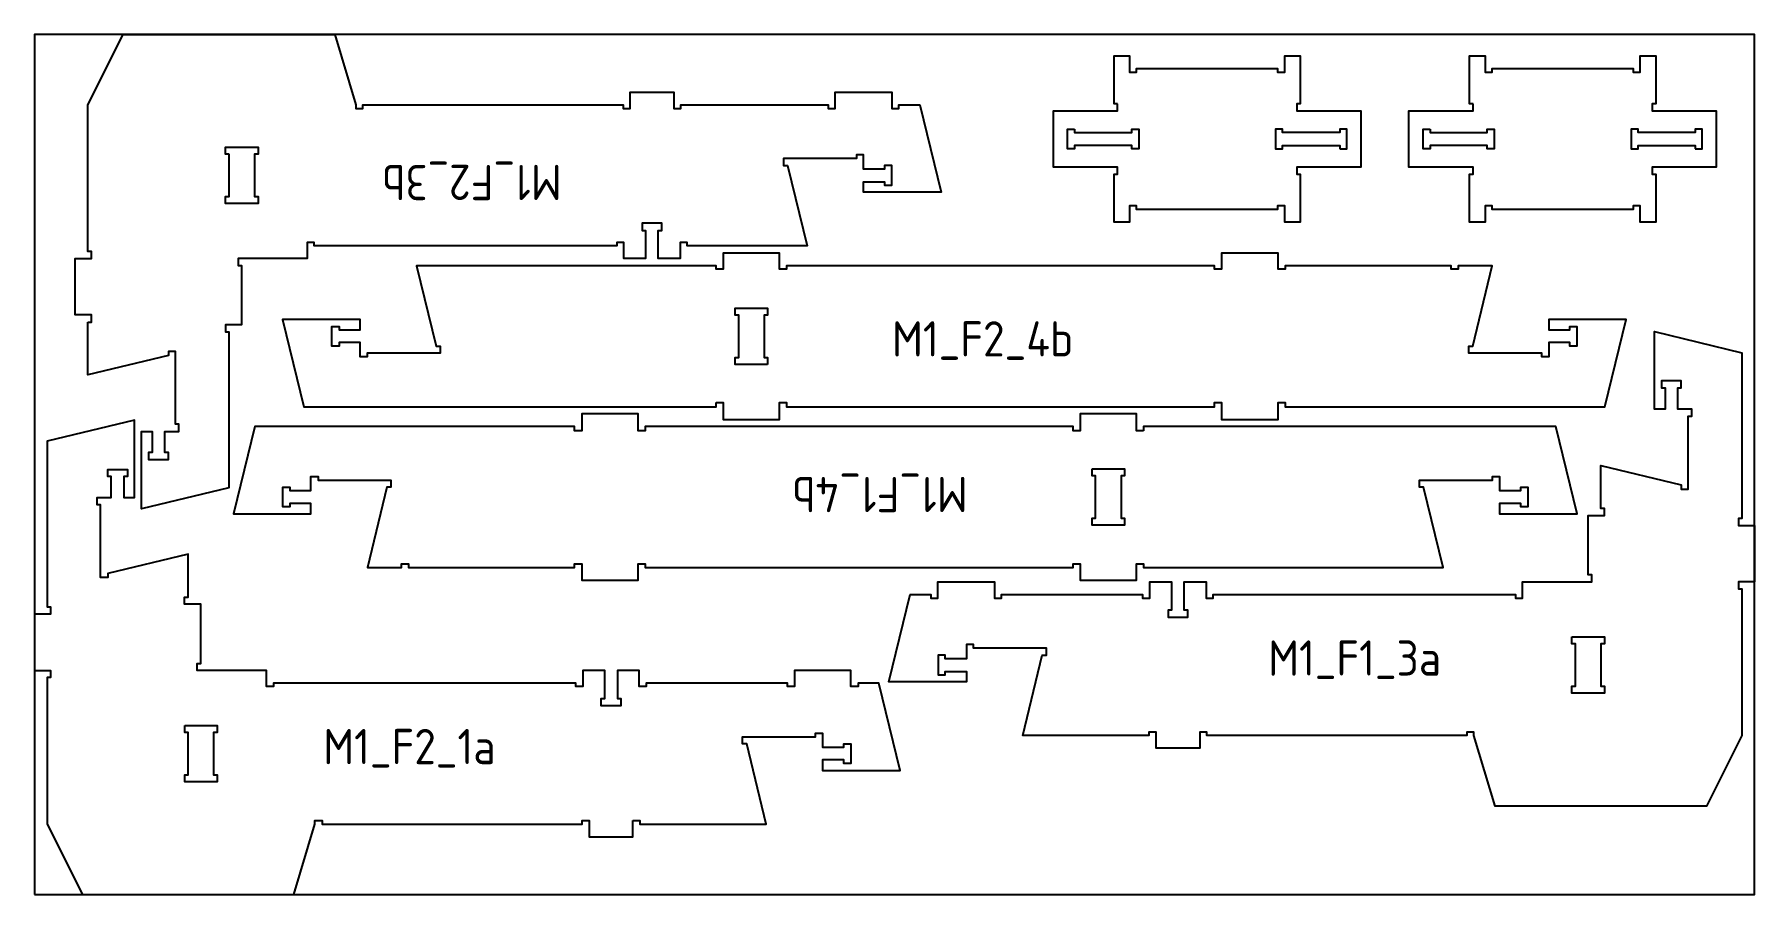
# Model space of a CAD drawing. Header units: millimetres. Extents: x -18174 to 50972, y 6312 to 16778.
# Drawn here: x 23132 to 25572, y 10273 to 11493 of the extents above; entities that cross this region are included whole.
import ezdxf

# ---------------------------------------------------------------- set-up
doc = ezdxf.new("R2010")
doc.units = ezdxf.units.MM
doc.header["$MEASUREMENT"] = 0
for name, color, linetype in [('freeswerk_CODES', 50, 'Continuous'), ('freeswerk_ELEMENTEN', 7, 'Continuous'), ('freeswerk_PLATEN', 3, 'Continuous')]:
    doc.layers.add(name, color=color, linetype=linetype)

msp = doc.modelspace()

# ---------------------------------------------------------------- linework, layer by layer
at = {"layer": 'freeswerk_ELEMENTEN'}
for points in [[(23208.3, 11084.7), (23213.3, 11084.7), (23213.3, 11094.7), (23190.3, 11094.7), (23190.3, 11174.7), (23213.3, 11174.7), (23213.3, 11184.7), (23208.3, 11184.7), (23208.3, 11392.7), (23258.3, 11492.7), (23558.3, 11492.7), (23588.3, 11392.7), (23588.3, 11387.7), (23598.3, 11387.7), (23598.3, 11392.7), (23967.3, 11392.7), (23967.3, 11387.7), (23977.3, 11387.7), (23977.3, 11410.7), (24039.3, 11410.7), (24039.3, 11387.7), (24049.3, 11387.7), (24049.3, 11392.7), (24258.3, 11392.7), (24258.3, 11387.7), (24268.3, 11387.7), (24268.3, 11410.7), (24348.3, 11410.7), (24348.3, 11387.7), (24358.3, 11387.7), (24358.3, 11392.7), (24388.3, 11392.7), (24418.3, 11268.7), (24308.3, 11268.7), (24308.3, 11283.7), (24338.3, 11283.7), (24338.3, 11278.7), (24348.3, 11278.7), (24348.3, 11306.7), (24338.3, 11306.7), (24338.3, 11301.7), (24308.3, 11301.7), (24308.3, 11321.7), (24298.3, 11321.7), (24298.3, 11316.7), (24194.8, 11316.7), (24194.8, 11306.7), (24200.7, 11306.7), (24228.3, 11192.7), (24058.3, 11192.7), (24058.3, 11197.7), (24048.3, 11197.7), (24048.3, 11174.7), (24017.3, 11174.7), (24017.3, 11214.7), (24022.3, 11214.7), (24022.3, 11224.7), (23994.3, 11224.7), (23994.3, 11214.7), (23999.3, 11214.7), (23999.3, 11174.7), (23968.3, 11174.7), (23968.3, 11197.7), (23958.3, 11197.7), (23958.3, 11192.7), (23529.3, 11192.7), (23529.3, 11197.7), (23519.3, 11197.7), (23519.3, 11174.7), (23421.3, 11174.7), (23421.3, 11164.7), (23426.3, 11164.7), (23426.3, 11080.7), (23403.3, 11080.7), (23403.3, 11070.7), (23408.3, 11070.7), (23408.3, 10849.6), (23284.3, 10819.6), (23284.3, 10929.6), (23299.3, 10929.6), (23299.3, 10899.6), (23294.3, 10899.6), (23294.3, 10889.6), (23322.3, 10889.6), (23322.3, 10899.6), (23317.3, 10899.6), (23317.3, 10929.6), (23337.3, 10929.6), (23337.3, 10939.6), (23332.3, 10939.6), (23332.3, 11043.1), (23322.3, 11043.1), (23322.3, 11037.2), (23208.3, 11009.6)], [(24668.8, 11394.3), (24663.8, 11394.3), (24663.8, 11462.3), (24685.8, 11462.3), (24685.8, 11439.3), (24695.8, 11439.3), (24695.8, 11444.3), (24895.8, 11444.3), (24895.8, 11439.3), (24905.8, 11439.3), (24905.8, 11462.3), (24927.8, 11462.3), (24927.8, 11394.3), (24922.8, 11394.3), (24922.8, 11384.3), (25013.8, 11384.3), (25013.8, 11304.3), (24922.8, 11304.3), (24922.8, 11294.3), (24927.8, 11294.3), (24927.8, 11226.3), (24905.8, 11226.3), (24905.8, 11249.3), (24895.8, 11249.3), (24895.8, 11244.3), (24695.8, 11244.3), (24695.8, 11249.3), (24685.8, 11249.3), (24685.8, 11226.3), (24663.8, 11226.3), (24663.8, 11294.3), (24668.8, 11294.3), (24668.8, 11304.3), (24577.8, 11304.3), (24577.8, 11384.3), (24668.8, 11384.3)], [(25173, 11394.3), (25168, 11394.3), (25168, 11462.3), (25190, 11462.3), (25190, 11439.3), (25200, 11439.3), (25200, 11444.3), (25400, 11444.3), (25400, 11439.3), (25410, 11439.3), (25410, 11462.3), (25432, 11462.3), (25432, 11394.3), (25427, 11394.3), (25427, 11384.3), (25518, 11384.3), (25518, 11304.3), (25427, 11304.3), (25427, 11294.3), (25432, 11294.3), (25432, 11226.3), (25410, 11226.3), (25410, 11249.3), (25400, 11249.3), (25400, 11244.3), (25200, 11244.3), (25200, 11249.3), (25190, 11249.3), (25190, 11226.3), (25168, 11226.3), (25168, 11294.3), (25173, 11294.3), (25173, 11304.3), (25082, 11304.3), (25082, 11384.3), (25173, 11384.3)], [(24607.8, 11358.3), (24607.8, 11353.3), (24688.8, 11353.3), (24688.8, 11358.3), (24698.8, 11358.3), (24698.8, 11330.3), (24688.8, 11330.3), (24688.8, 11335.3), (24607.8, 11335.3), (24607.8, 11330.3), (24597.8, 11330.3), (24597.8, 11358.3)], [(24983.8, 11330.3), (24993.8, 11330.3), (24993.8, 11358.3), (24983.8, 11358.3), (24983.8, 11353.3), (24902.8, 11353.3), (24902.8, 11358.3), (24892.8, 11358.3), (24892.8, 11330.3), (24902.8, 11330.3), (24902.8, 11335.3), (24983.8, 11335.3)], [(25112, 11358.3), (25112, 11353.3), (25193, 11353.3), (25193, 11358.3), (25203, 11358.3), (25203, 11330.3), (25193, 11330.3), (25193, 11335.3), (25112, 11335.3), (25112, 11330.3), (25102, 11330.3), (25102, 11358.3)], [(25488, 11330.3), (25498, 11330.3), (25498, 11358.3), (25488, 11358.3), (25488, 11353.3), (25407, 11353.3), (25407, 11358.3), (25397, 11358.3), (25397, 11330.3), (25407, 11330.3), (25407, 11335.3), (25488, 11335.3)], [(23408.5, 11322.7), (23403.5, 11322.7), (23403.5, 11332.7), (23449.5, 11332.7), (23449.5, 11322.7), (23444.5, 11322.7), (23444.5, 11262.7), (23449.5, 11262.7), (23449.5, 11252.7), (23403.5, 11252.7), (23403.5, 11262.7), (23408.5, 11262.7)], [(24099.3, 10970.5), (24109.3, 10970.5), (24109.3, 10946.5), (24189.3, 10946.5), (24189.3, 10970.5), (24199.3, 10970.5), (24199.3, 10964.5), (24806.3, 10964.5), (24806.3, 10970.5), (24816.3, 10970.5), (24816.3, 10946.5), (24896.3, 10946.5), (24896.3, 10970.5), (24906.3, 10970.5), (24906.3, 10964.5), (25360, 10964.5), (25390.3, 11088.5), (25280.3, 11088.5), (25280.3, 11073.5), (25310.3, 11073.5), (25310.3, 11078.5), (25320.3, 11078.5), (25320.3, 11050.5), (25310.3, 11050.5), (25310.3, 11055.5), (25280.3, 11055.5), (25280.3, 11035.5), (25270.3, 11035.5), (25270.3, 11040.5), (25166.8, 11040.5), (25166.8, 11050.5), (25172.7, 11050.5), (25200.3, 11164.5), (25152, 11164.5), (25152, 11159.5), (25142, 11159.5), (25142, 11164.5), (24906.3, 11164.5), (24906.3, 11159.5), (24896.3, 11159.5), (24896.3, 11182.5), (24816.3, 11182.5), (24816.3, 11159.5), (24806.3, 11159.5), (24806.3, 11164.5), (24199.3, 11164.5), (24199.3, 11159.5), (24189.3, 11159.5), (24189.3, 11182.5), (24109.3, 11182.5), (24109.3, 11159.5), (24099.3, 11159.5), (24099.3, 11164.5), (23674.4, 11164.5), (23702, 11050.5), (23708, 11050.5), (23708, 11040.5), (23604.4, 11040.5), (23604.4, 11035.5), (23594.4, 11035.5), (23594.4, 11055.5), (23564.4, 11055.5), (23564.4, 11050.5), (23554.4, 11050.5), (23554.4, 11078.5), (23564.4, 11078.5), (23564.4, 11073.5), (23594.4, 11073.5), (23594.4, 11088.5), (23484.4, 11088.5), (23514.4, 10964.5), (24099.3, 10964.5)], [(24172.3, 11024.5), (24126.3, 11024.5), (24126.3, 11034.5), (24131.3, 11034.5), (24131.3, 11094.5), (24126.3, 11094.5), (24126.3, 11104.5), (24172.3, 11104.5), (24172.3, 11094.5), (24167.3, 11094.5), (24167.3, 11034.5), (24172.3, 11034.5)], [(25174.3, 10498.1), (25174.3, 10503.1), (25164.3, 10503.1), (25164.3, 10498.1), (24795.3, 10498.1), (24795.3, 10503.1), (24785.3, 10503.1), (24785.3, 10480.1), (24723.3, 10480.1), (24723.3, 10503.1), (24713.3, 10503.1), (24713.3, 10498.1), (24534.3, 10498.1), (24561.9, 10612.1), (24567.8, 10612.1), (24567.8, 10622.1), (24464.3, 10622.1), (24464.3, 10627.1), (24454.3, 10627.1), (24454.3, 10607.1), (24424.3, 10607.1), (24424.3, 10612.1), (24414.3, 10612.1), (24414.3, 10584.1), (24424.3, 10584.1), (24424.3, 10589.1), (24454.3, 10589.1), (24454.3, 10574.1), (24344.3, 10574.1), (24374.3, 10698.1), (24404, 10698.1), (24404, 10693.1), (24414, 10693.1), (24414, 10716.1), (24494, 10716.1), (24494, 10693.1), (24504, 10693.1), (24504, 10698.1), (24704.3, 10698.1), (24704.3, 10693.1), (24714.3, 10693.1), (24714.3, 10716.1), (24745.3, 10716.1), (24745.3, 10676.1), (24740.3, 10676.1), (24740.3, 10666.1), (24768.3, 10666.1), (24768.3, 10676.1), (24763.3, 10676.1), (24763.3, 10716.1), (24794.3, 10716.1), (24794.3, 10693.1), (24804.3, 10693.1), (24804.3, 10698.1), (25233.3, 10698.1), (25233.3, 10693.1), (25243.3, 10693.1), (25243.3, 10716.1), (25341.3, 10716.1), (25341.3, 10726.1), (25336.3, 10726.1), (25336.3, 10810.1), (25359.3, 10810.1), (25359.3, 10820.1), (25354.3, 10820.1), (25354.3, 10881.2), (25468.3, 10853.6), (25468.3, 10847.7), (25478.3, 10847.7), (25478.3, 10951.2), (25483.3, 10951.2), (25483.3, 10961.2), (25463.3, 10961.2), (25463.3, 10991.2), (25468.3, 10991.2), (25468.3, 11001.2), (25440.3, 11001.2), (25440.3, 10991.2), (25445.3, 10991.2), (25445.3, 10961.2), (25430.3, 10961.2), (25430.3, 11071.2), (25554.3, 11041.2), (25554.3, 10806.1), (25549.3, 10806.1), (25549.3, 10796.1), (25572.3, 10796.1), (25572.3, 10716.1), (25549.3, 10716.1), (25549.3, 10706.1), (25554.3, 10706.1), (25554.3, 10498.1), (25504.3, 10398.1), (25204.3, 10398.1)], [(23981.3, 10377.5), (23991.3, 10377.5), (23991.3, 10372.5), (24170.3, 10372.5), (24142.7, 10486.5), (24136.7, 10486.5), (24136.7, 10496.5), (24240.3, 10496.5), (24240.3, 10501.5), (24250.3, 10501.5), (24250.3, 10481.5), (24280.3, 10481.5), (24280.3, 10486.5), (24290.3, 10486.5), (24290.3, 10458.5), (24280.3, 10458.5), (24280.3, 10463.5), (24250.3, 10463.5), (24250.3, 10448.5), (24360.3, 10448.5), (24330.3, 10572.5), (24300.6, 10572.5), (24300.6, 10567.5), (24290.6, 10567.5), (24290.6, 10590.5), (24210.6, 10590.5), (24210.6, 10567.5), (24200.6, 10567.5), (24200.6, 10572.5), (24000.3, 10572.5), (24000.3, 10567.5), (23990.3, 10567.5), (23990.3, 10590.5), (23959.3, 10590.5), (23959.3, 10550.5), (23964.3, 10550.5), (23964.3, 10540.5), (23936.3, 10540.5), (23936.3, 10550.5), (23941.3, 10550.5), (23941.3, 10590.5), (23910.3, 10590.5), (23910.3, 10567.5), (23900.3, 10567.5), (23900.3, 10572.5), (23471.3, 10572.5), (23471.3, 10567.5), (23461.3, 10567.5), (23461.3, 10590.5), (23363.3, 10590.5), (23363.3, 10600.5), (23368.3, 10600.5), (23368.3, 10684.5), (23345.3, 10684.5), (23345.3, 10694.5), (23350.3, 10694.5), (23350.3, 10755.6), (23236.3, 10728), (23236.3, 10722.1), (23226.3, 10722.1), (23226.3, 10825.6), (23221.3, 10825.6), (23221.3, 10835.6), (23241.3, 10835.6), (23241.3, 10865.6), (23236.3, 10865.6), (23236.3, 10875.6), (23264.3, 10875.6), (23264.3, 10865.6), (23259.3, 10865.6), (23259.3, 10835.6), (23274.3, 10835.6), (23274.3, 10945.6), (23150.3, 10915.6), (23150.3, 10680.5), (23155.3, 10680.5), (23155.3, 10670.5), (23132.3, 10670.5), (23132.3, 10590.5), (23155.3, 10590.5), (23155.3, 10580.5), (23150.3, 10580.5), (23150.3, 10372.5), (23200.3, 10272.5), (23500.3, 10272.5), (23530.3, 10372.5), (23530.3, 10377.5), (23540.3, 10377.5), (23540.3, 10372.5), (23909.3, 10372.5), (23909.3, 10377.5), (23919.3, 10377.5), (23919.3, 10354.5), (23981.3, 10354.5)], [(24705.6, 10930.5), (24695.6, 10930.5), (24695.6, 10954.5), (24615.6, 10954.5), (24615.6, 10930.5), (24605.6, 10930.5), (24605.6, 10936.5), (23998.6, 10936.5), (23998.6, 10930.5), (23988.6, 10930.5), (23988.6, 10954.5), (23908.6, 10954.5), (23908.6, 10930.5), (23898.6, 10930.5), (23898.6, 10936.5), (23444.9, 10936.5), (23414.6, 10812.5), (23524.6, 10812.5), (23524.6, 10827.5), (23494.6, 10827.5), (23494.6, 10822.5), (23484.6, 10822.5), (23484.6, 10850.5), (23494.6, 10850.5), (23494.6, 10845.5), (23524.6, 10845.5), (23524.6, 10865.5), (23534.6, 10865.5), (23534.6, 10860.5), (23638.1, 10860.5), (23638.1, 10850.5), (23632.2, 10850.5), (23604.6, 10736.5), (23652.9, 10736.5), (23652.9, 10741.5), (23662.9, 10741.5), (23662.9, 10736.5), (23898.6, 10736.5), (23898.6, 10741.5), (23908.6, 10741.5), (23908.6, 10718.5), (23988.6, 10718.5), (23988.6, 10741.5), (23998.6, 10741.5), (23998.6, 10736.5), (24605.6, 10736.5), (24605.6, 10741.5), (24615.6, 10741.5), (24615.6, 10718.5), (24695.6, 10718.5), (24695.6, 10741.5), (24705.6, 10741.5), (24705.6, 10736.5), (25130.5, 10736.5), (25102.9, 10850.5), (25096.9, 10850.5), (25096.9, 10860.5), (25200.5, 10860.5), (25200.5, 10865.5), (25210.5, 10865.5), (25210.5, 10845.5), (25240.5, 10845.5), (25240.5, 10850.5), (25250.5, 10850.5), (25250.5, 10822.5), (25240.5, 10822.5), (25240.5, 10827.5), (25210.5, 10827.5), (25210.5, 10812.5), (25320.5, 10812.5), (25290.5, 10936.5), (24705.6, 10936.5)], [(24632.6, 10876.5), (24678.6, 10876.5), (24678.6, 10866.5), (24673.6, 10866.5), (24673.6, 10806.5), (24678.6, 10806.5), (24678.6, 10796.5), (24632.6, 10796.5), (24632.6, 10806.5), (24637.6, 10806.5), (24637.6, 10866.5), (24632.6, 10866.5)], [(25313.3, 10638.1), (25359.3, 10638.1), (25359.3, 10628.1), (25354.3, 10628.1), (25354.3, 10568.1), (25359.3, 10568.1), (25359.3, 10558.1), (25313.3, 10558.1), (25313.3, 10568.1), (25318.3, 10568.1), (25318.3, 10628.1), (25313.3, 10628.1)], [(23345.5, 10512.5), (23391.5, 10512.5), (23391.5, 10502.5), (23386.5, 10502.5), (23386.5, 10442.5), (23391.5, 10442.5), (23391.5, 10432.5), (23345.5, 10432.5), (23345.5, 10442.5), (23350.5, 10442.5), (23350.5, 10502.5), (23345.5, 10502.5)]]:
    msp.add_lwpolyline(points, close=True, dxfattribs=at)
at = {"layer": 'freeswerk_PLATEN'}
msp.add_lwpolyline([(23132.3, 10272.5), (25572.3, 10272.5), (25572.3, 11492.5), (23132.3, 11492.5)], close=True, dxfattribs=at)

# ---------------------------------------------------------------- texts
at = {"layer": 'freeswerk_CODES', "char_height": 50, "attachment_point": 1, "rotation": 180}
for s, insert in [('{\\Fiso|c0;M1_F2_3b}', (23880.3, 11257.7)), ('{\\Fiso|c0;M1_F1_4b}', (24456.1, 10815.1))]:
    msp.add_mtext_dynamic_manual_height_columns(s, width=318.081, gutter_width=1456.3, heights=[0], dxfattribs=dict(at, insert=insert))
at = {"layer": 'freeswerk_CODES', "char_height": 50, "attachment_point": 1}
for s, insert in [('{\\Fiso|c0;M1_F2_4b}', (24348.8, 11085.8)), ('{\\Fiso|c0;M1_F1_3a}', (24882.3, 10633.1)), ('{\\Fiso|c0;M1_F2_1a}', (23542, 10507.5))]:
    msp.add_mtext_dynamic_manual_height_columns(s, width=318.081, gutter_width=1456.3, heights=[0], dxfattribs=dict(at, insert=insert))

doc.saveas('drawing.dxf')
